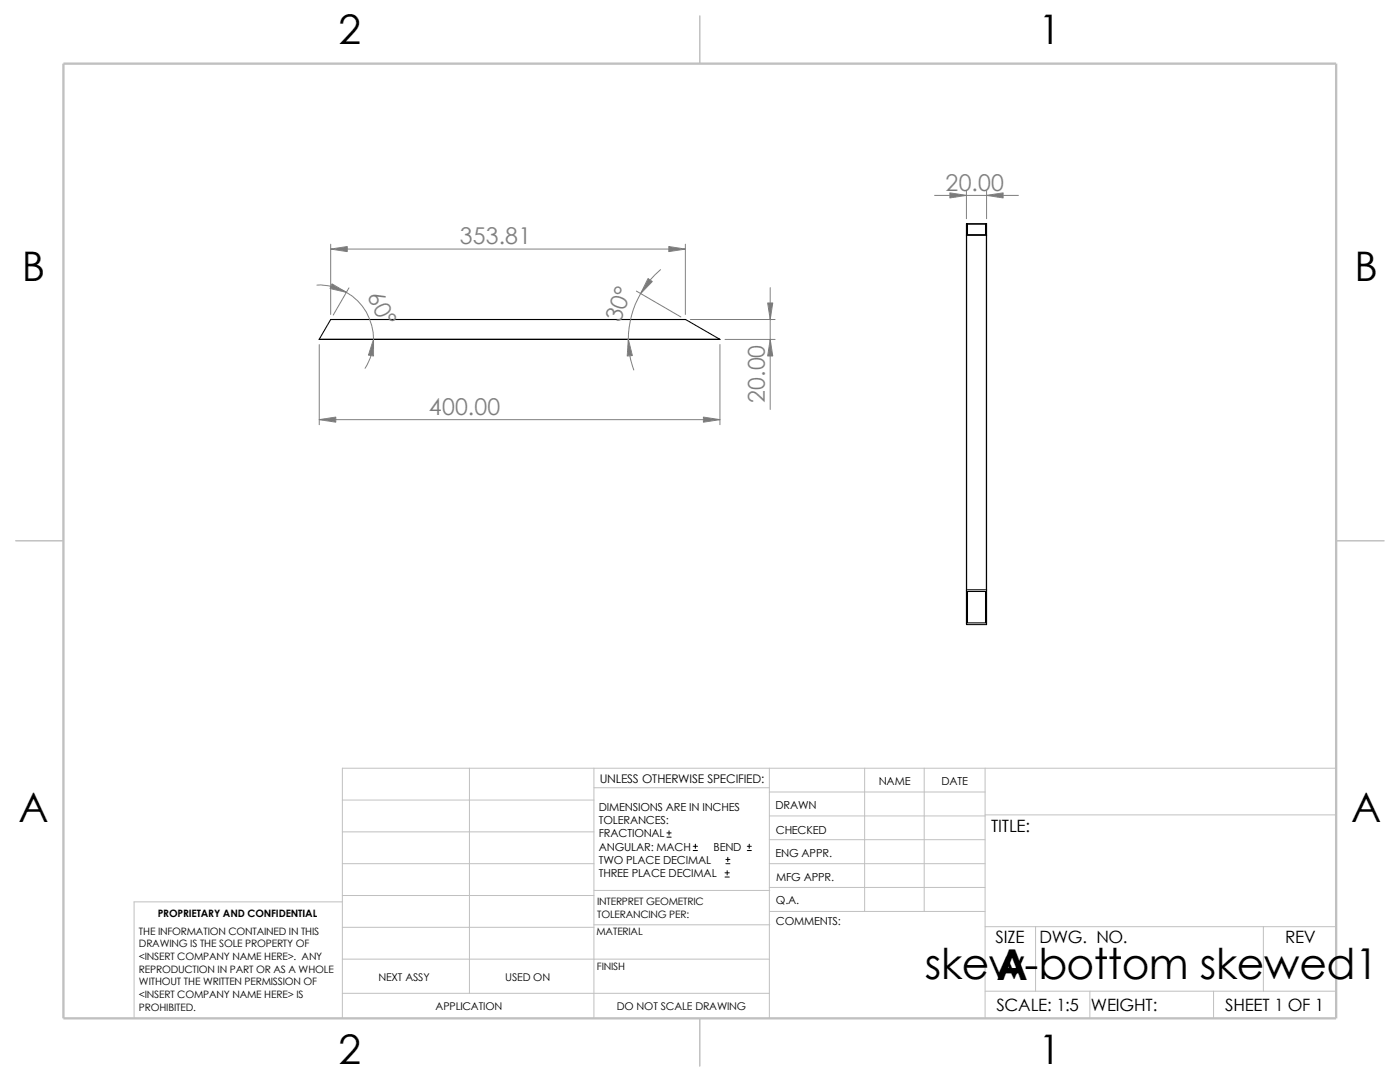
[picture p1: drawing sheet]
<svg xmlns="http://www.w3.org/2000/svg" width="279mm" height="216mm" viewBox="0 0 279 216" stroke-linecap="round" stroke-linejoin="round" font-family="sans-serif">
<defs><g id="words">
<g font-size="8.5">
<text x="184.6" y="195.3">skew-bottom skewed1</text>
<text x="198.8" y="195.5">A</text>
</g>
<g font-size="8.1">
<text x="67.6" y="8.8">2</text>
<text x="207.3" y="8.8">1</text>
<text x="4.4" y="56.1">B</text>
<text x="270.3" y="56.1">B</text>
<text x="3.7" y="164.1">A</text>
<text x="269.6" y="164.1">A</text>
<text x="67.6" y="212.3">2</text>
<text x="207.3" y="212.3">1</text>
</g>
<g font-size="4.6" fill="#808080">
<text x="188.7" y="38.1">20.00</text>
<text x="91.7" y="48.8">353.81</text>
<text x="73.2" y="59.1" transform="rotate(64 73.2 59.1)">60°</text>
<text x="123.8" y="64.5" transform="rotate(-71 123.8 64.5)">30°</text>
<text x="85.6" y="82.8">400.00</text>
<text x="152.6" y="80.4" transform="rotate(-90 152.6 80.4)">20.00</text>
</g>
<g font-size="3.4">
<text x="197.8" y="166">TITLE:</text>
<text x="198.7" y="188.1">SIZE</text>
<text x="207.5" y="188.1">DWG. NO.</text>
<text x="256.5" y="188.2">REV</text>
<text x="198.8" y="201.7">SCALE: 1:5</text>
<text x="217.7" y="201.8">WEIGHT:</text>
<text x="244.5" y="201.7">SHEET 1 OF 1</text>
</g>
<text font-size="2.4" x="119.7" y="156.2">UNLESS OTHERWISE SPECIFIED:</text>
<g font-size="2.2">
<text x="119.5" y="161.8">DIMENSIONS ARE IN INCHES</text>
<text x="154.8" y="161.5">DRAWN</text>
<text x="175.4" y="156.7">NAME</text>
<text x="187.9" y="156.7">DATE</text>
<text x="119.5" y="164.4">TOLERANCES:</text>
<text x="119.5" y="167.1">FRACTIONAL</text>
<text x="154.8" y="166.3">CHECKED</text>
<text x="119.5" y="172.4">TWO PLACE DECIMAL</text>
<text x="119.5" y="169.8">ANGULAR: MACH</text>
<text x="142.4" y="169.8">BEND</text>
<text x="154.8" y="171">ENG APPR.</text>
<text x="119.5" y="175">THREE PLACE DECIMAL</text>
<text x="154.9" y="175.7">MFG APPR.</text>
<text x="154.9" y="184.7">COMMENTS:</text>
<text x="154.9" y="180.5">Q.A.</text>
</g>
<g font-size="2.1">
<text x="75.5" y="195.7">NEXT ASSY</text>
<text x="100.8" y="195.7">USED ON</text>
<text x="86.9" y="201.5">APPLICATION</text>
<text x="123.1" y="201.6">DO NOT SCALE DRAWING</text>
</g>
<g font-size="2">
<text x="31.5" y="183">PROPRIETARY AND CONFIDENTIAL</text>
<text x="119.2" y="180.6">INTERPRET GEOMETRIC</text>
<text x="119.2" y="183.1">TOLERANCING PER:</text>
<text x="27.7" y="186.5">THE INFORMATION CONTAINED IN THIS</text>
<text x="27.7" y="189.1">DRAWING IS THE SOLE PROPERTY OF</text>
<text x="27.7" y="191.6">&lt;INSERT COMPANY NAME HERE&gt;. ANY</text>
<text x="119" y="186.6">MATERIAL</text>
<text x="27.7" y="194.1">REPRODUCTION IN PART OR AS A WHOLE</text>
<text x="27.7" y="196.6">WITHOUT THE WRITTEN PERMISSION OF</text>
<text x="119.1" y="193.5">FINISH</text>
<text x="27.7" y="199.1">&lt;INSERT COMPANY NAME HERE&gt; IS</text>
<text x="27.7" y="201.7">PROHIBITED.</text>
</g>
</g></defs>
<g fill="none" stroke="#c0c0c0" stroke-width=".2">
<path d="M68.3 159.6h50.2M93.7 153.3v44.9M118.5 153.3v49.9M118.5 157.2h35M153.5 158h43.1M153.5 153.3v49.9M172.6 153.3v28.6M184.4 153.3v28.6M196.6 153.3v49.9M266.7 153.3h-198.4v49.9M68.3 166h50.2M68.3 172.3h50.2"/>
<path d="M68.3 178.7h50.2M68.3 180h-41.5v23.2M118.5 177.7h35.1M153.5 167.6h43.1M153.5 162.8h43.1M153.5 172.3h43.1M153.5 177.1h43.1M196.6 162.6h70.1M68.3 198.2h85.2M68.3 191.4h85.2M68.3 185h50.2M118.5 184.5h35.1"/>
<path d="M153.6 181.9h43M196.6 197.8h70.1M196.6 184.9h70.1M206.7 184.9v12.9M217.5 197.8v5.4M242.2 197.8v5.4M252.1 184.9v12.9"/>
</g>
<path d="M139.7 3.2v9.5M3.1 107.9h9.6M266.7 107.9h9.5M139.7 203.2v9.5" fill="none" stroke="#c0c0c0" stroke-width=".21"/>
<path d="M12.7 12.7h254v190.5h-254z" fill="none" stroke="#c0c0c0" stroke-width=".47"/>
<g fill="none" stroke="#000" stroke-width=".21">
<path d="M192.9 46.9h.1M192.9 44.7l4-.1v80l-4-.1zM192.9 46.9h3.9M192.9 46.9v70.8M193.1 44.7h3.6v2.1h-3.6zM196.8 46.9v70.8M196.9 46.9h-.1M63.7 67.7h79.9M66 63.8l-2.3 3.9M66 63.8h70.8M66 63.8h.1M136.8 63.8h.1"/>
<path d="M136.8 63.8l6.8 3.9M143.6 67.7h-79.9M192.9 117.7h3.9M192.9 117.7v.1M193.1 118h3.6v6.3h-3.6zM196.8 117.7l.1 .1"/>
</g>
<g fill="none" stroke="#000" stroke-width=".2">
<path d="M133.1 167h.8M133.1 166.2h.8M133.5 165.8v.8M138.3 169.7h.9M138.3 168.9h.9M138.8 168.4v.9M144.7 175h.8M144.7 174.2h.8M144.9 172.3h.8M144.9 171.5h.8M145.1 173.7v.9M145.2 171.1v.8"/>
<path d="M149.1 169.7h.8M149.1 168.9h.8M149.5 168.4v.9"/>
</g>
<g fill="none" stroke="#808080" stroke-width=".2">
<path d="M186.5 39h16.7M192.9 38v5.6M196.9 38v5.6M63.2 56.9a10.8 10.8 0 0 1 9.7 16.6M66 48.7v14M66 49.7h70.8M69.6 57.4l-3.1 5.5M127 58.1l8.9 5.1M131.8 53.8a18.2 18.2 0 0 0-5.3 20M136.8 48.7v14M153.7 57.4v24.3M63.7 68.7v16.1"/>
<path d="M137.8 63.8h16.9M143.7 68.7v16.1M144.7 67.7h10M63.7 83.7h80"/>
</g>
<g fill="#808080" stroke="#808080" stroke-width=".2">
<path d="M140.4 83.2l3.3 .5-3.3 .5z"/>
<path d="M63.7 83.7l3.3-.5v1z"/>
<path d="M66.3 56.6l2.8 1.7-3.2-.7z"/>
<path d="M74.5 67.7v3.3l-1-.1z"/>
<path d="M153.2 60.5h1l-.5 3.3z"/>
<path d="M153.7 67.7l.5 3.3h-1z"/>
<path d="M129.3 55.6l.9 .6-2.4 2.4z"/>
<path d="M125.4 67.7l.8 3.3h-1z"/>
<path d="M133.5 49.2l3.3 .5-3.3 .5z"/>
<path d="M66 49.7l3.3-.5v1z"/>
<path d="M196.9 39l3.3-.5v1z"/>
<path d="M189.6 38.5l3.3 .5-3.3 .5z"/>
</g>
<use href="#words"/>
</svg>
